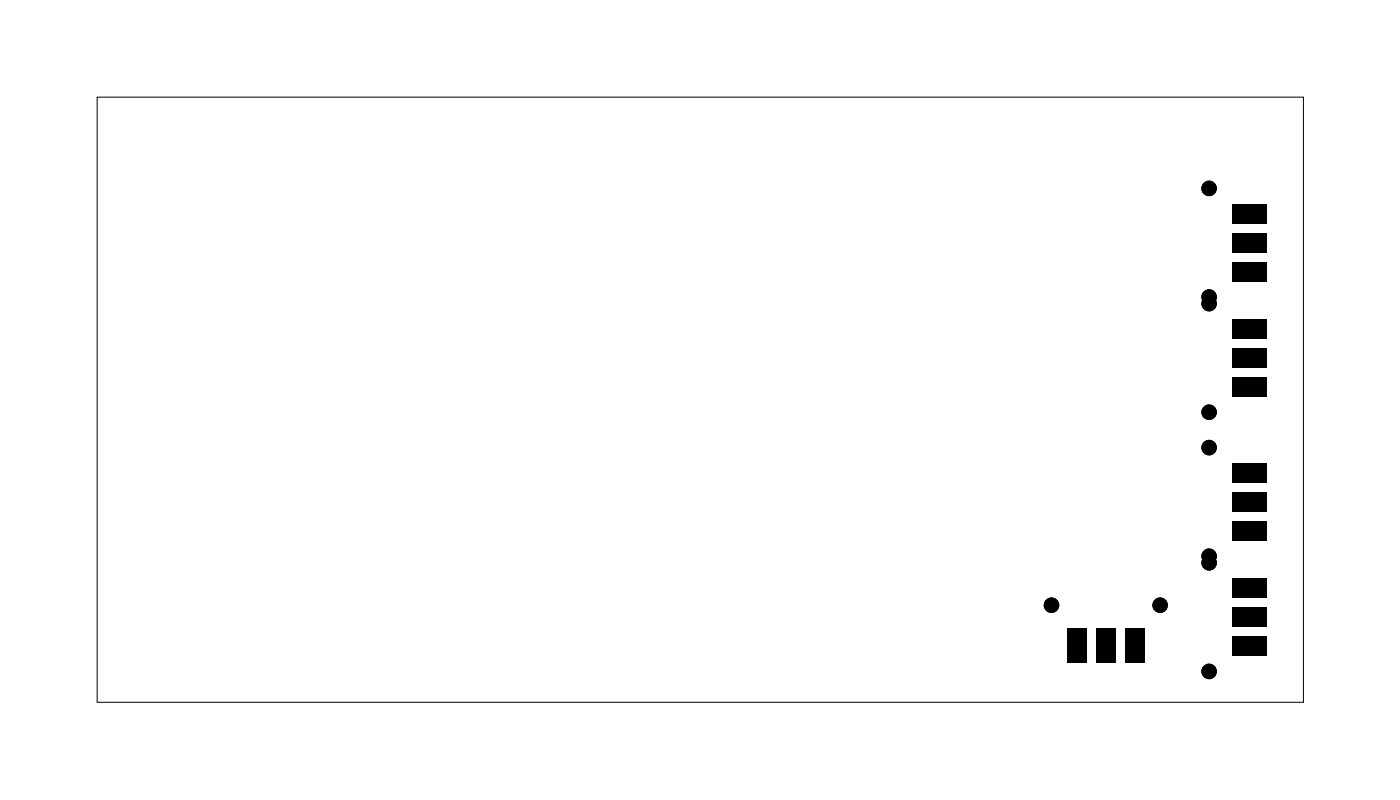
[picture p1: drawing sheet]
<svg xmlns="http://www.w3.org/2000/svg" width="123mm" height="71mm" viewBox="0 0 123 71" stroke-linecap="round" stroke-linejoin="round" font-family="sans-serif">
<path d="M8.6 8.6h106.4v53.3h-106.4z" fill="none" stroke="#000" stroke-width=".09"/>
<g fill="#000">
<path d="M108.7 18h3v1.7h-3zM108.7 23.1h3v1.7h-3zM108.7 20.6h3v1.7h-3zM108.7 28.2h3v1.7h-3zM108.7 30.7h3v1.7h-3zM108.7 33.3h3v1.7h-3zM94.1 55.5h1.7v3h-1.7zM96.7 55.5h1.7v3h-1.7zM99.2 55.5h1.7v3h-1.7zM108.7 46h3v1.7h-3zM108.7 43.4h3v1.7h-3zM108.7 40.9h3v1.7h-3z"/>
<path d="M108.7 56.1h3v1.7h-3zM108.7 53.6h3v1.7h-3zM108.7 51h3v1.7h-3z"/>
</g>
<g fill="#000">
<circle cx="106.6" cy="16.6" r=".69"/>
<circle cx="106.6" cy="39.5" r=".69"/>
<circle cx="106.6" cy="36.4" r=".69"/>
<circle cx="106.6" cy="26.2" r=".69"/>
<circle cx="106.6" cy="26.8" r=".69"/>
<circle cx="92.7" cy="53.4" r=".69"/>
<circle cx="102.3" cy="53.4" r=".69"/>
<circle cx="106.6" cy="49.1" r=".69"/>
<circle cx="106.6" cy="59.2" r=".69"/>
<circle cx="106.6" cy="49.6" r=".69"/>
</g>
</svg>
